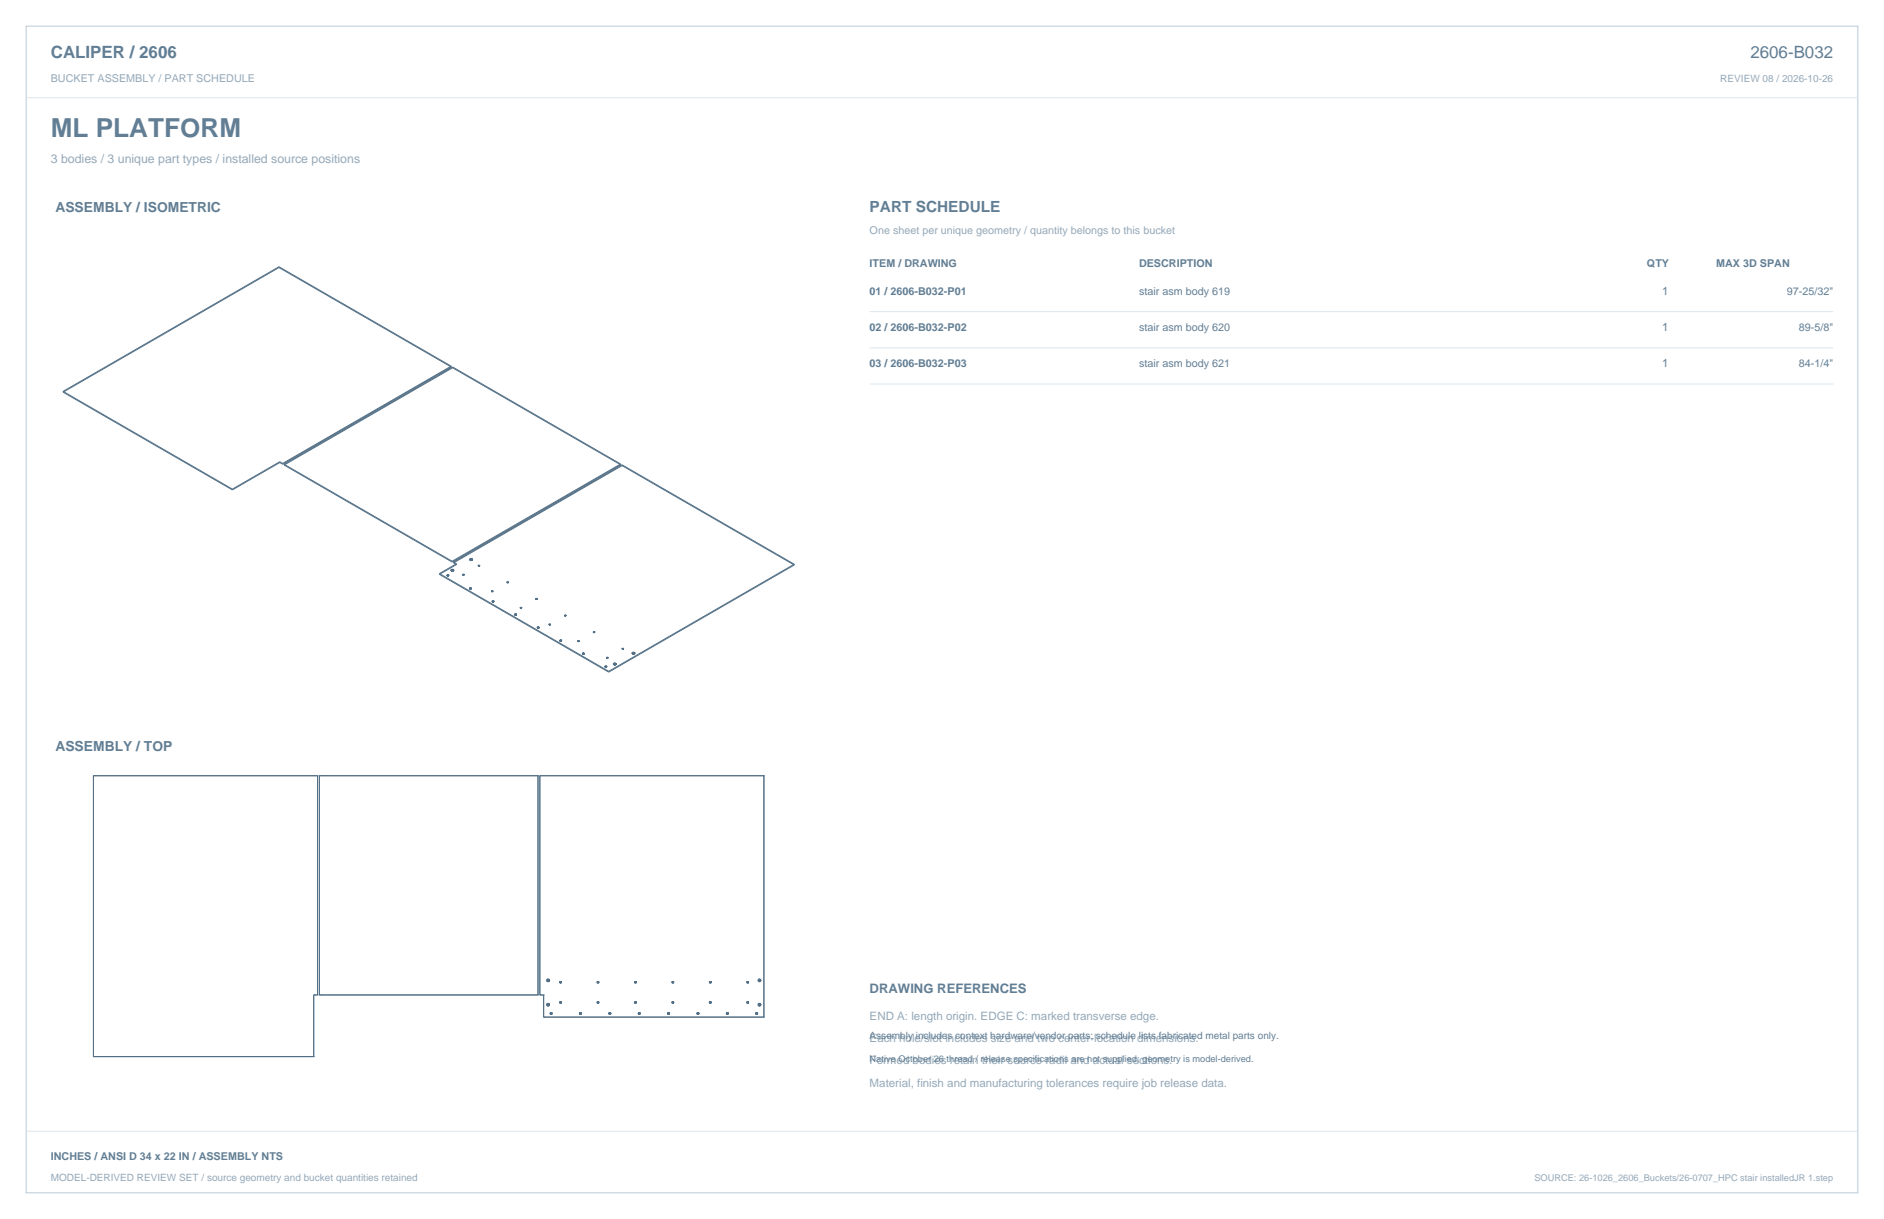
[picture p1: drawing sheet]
<svg xmlns="http://www.w3.org/2000/svg" width="864mm" height="559mm" viewBox="0 0 864 559" stroke-linecap="round" stroke-linejoin="round" font-family="sans-serif">
<defs><g id="words">
<text font-size="12" fill="#617e94" x="23" y="63">ML PLATFORM</text>
<g font-size="7.8" fill="#617e94">
<text x="23" y="27">CALIPER / 2606</text>
<text x="802" y="27">2606-B032</text>
</g>
<text font-size="7.1" fill="#617e94" x="399" y="97">PART SCHEDULE</text>
<g font-size="6.3" fill="#617e94">
<text x="25" y="97">ASSEMBLY / ISOMETRIC</text>
<text x="25" y="344">ASSEMBLY / TOP</text>
</g>
<text font-size="6" fill="#617e94" x="399" y="455">DRAWING REFERENCES</text>
<text font-size="5.6" fill="#93a8b9" x="23" y="75">3 bodies / 3 unique part types / installed source positions</text>
<g font-size="5.3" fill="#617e94">
<text x="762" y="135">1</text>
<text x="762" y="152">1</text>
<text x="762" y="168">1</text>
</g>
<g font-size="5.3" fill="#93a8b9">
<text x="399" y="467">END A: length origin. EDGE C: marked transverse edge.</text>
<text x="399" y="478">Each hole/slot includes size and two center-location dimensions.</text>
<text x="399" y="488">Formed bodies retain their source radii and actual sections.</text>
<text x="399" y="498">Material, finish and manufacturing tolerances require job release data.</text>
</g>
<g font-size="4.9" fill="#93a8b9">
<text x="23" y="38">BUCKET ASSEMBLY / PART SCHEDULE</text>
<text x="399" y="107">One sheet per unique geometry / quantity belongs to this bucket</text>
</g>
<g font-size="4.9" fill="#617e94">
<text x="399" y="122">ITEM / DRAWING</text>
<text x="522" y="122">DESCRIPTION</text>
<text x="755" y="122">QTY</text>
<text x="787" y="122">MAX 3D SPAN</text>
<text x="399" y="135">01 / 2606-B032-P01</text>
<text x="522" y="135">stair asm body 619</text>
<text x="819" y="135">97-25/32&quot;</text>
<text x="399" y="152">02 / 2606-B032-P02</text>
<text x="522" y="152">stair asm body 620</text>
<text x="825" y="152">89-5/8&quot;</text>
<text x="399" y="168">03 / 2606-B032-P03</text>
<text x="522" y="168">stair asm body 621</text>
<text x="825" y="168">84-1/4&quot;</text>
<text x="23" y="532">INCHES / ANSI D 34 x 22 IN / ASSEMBLY NTS</text>
</g>
<g font-size="4.6" fill="#93a8b9">
<text x="789" y="38">REVIEW 08 / 2026-10-26</text>
<text x="23" y="541">MODEL-DERIVED REVIEW SET / source geometry and bucket quantities retained</text>
</g>
<text font-size="4.6" fill="#617e94" x="399" y="476">Assembly includes context hardware/vendor parts; schedule lists fabricated metal parts only.</text>
<text font-size="4.2" fill="#617e94" x="399" y="487">Native October 26 thread / release specifications are not supplied; geometry is model-derived.</text>
<text font-size="4.2" fill="#93a8b9" x="703" y="541">SOURCE: 26-1026_2606_Buckets/26-0707_HPC stair installedJR 1.step</text>
</g></defs>
<path d="M12 12h840v535h-840z" fill="none" stroke="#b8cad8" stroke-width=".46"/>
<path d="M12 45h840M399 143h441M399 159h441M399 176h441M12 519h840" fill="none" stroke="#dbe5ed" stroke-width=".46"/>
<g fill="none" stroke="#536f85" stroke-width=".46">
<path d="M128 122v1M128 122l79 46M128 122l-99 57M128 123l79 45M128 123l-99 57M29 179v1M29 179l78 45M29 180l78 45M207 168h.1M207 168l-77 44M207 168l-77 45M207 168l77 45"/>
<path d="M207 169l77 44M207 168v1M207 169l-77 44M128 212h.1M128 212h2M128 212l-21 12M128 212l2 1M128 212l-21 13M130 212v1M130 213l77 44M130 213l77 45M130 213h.1"/>
<path d="M284 213l-77 45M284 213h.1M284 213l-77 44M285 213l79 46M285 213h.1M285 213l-77 45M107 224v1M207 257v1M208 258h1M208 258l1 1M208 258h.1M209 258l-8 5"/>
<path d="M209 258v1M209 259l-8 4M215 256h.1M215 256l1 1M215 256v1M215 257h.1M215 257h1M216 256h-1M216 257h.1M216 256h.1M216 256v1M216 256h1"/>
<path d="M217 257h-1M217 256h-1M217 256h.1M217 257h.1M217 256l-1 1M217 256v1M219 259h.1M219 259v1M219 259l1 1M219 260h.1M219 259h1M219 260h1"/>
<path d="M220 259h.1M220 259h-1M220 259v1M220 260h.1M364 259l-85 49M364 259h.1M201 263l78 45M201 263h.1M205 264h.1M205 263v1M205 263h.1M205 264h1"/>
<path d="M205 263h1M206 264h-1M206 264h.1M206 263h.1M206 263l-1 1M206 263v1M207 261h.1M207 261v1M207 262h.1M207 261h1M207 261l1 1M208 262h-1"/>
<path d="M208 261h.1M208 261h-1M208 261v1M208 262h.1M212 263h.1M212 264h.1M212 263l1 1M212 263v1M212 263h1M212 264h1M213 264h-1M213 263h.1"/>
<path d="M213 263v1M213 264h.1M215 270h.1M215 269v1M215 269h.1M215 270h1M215 269l1 1M216 270h-1M216 270h.1M216 269v1M216 269h-1M216 269h.1"/>
<path d="M225 271h.1M225 271h1M226 276h.1M226 271h-1M226 271h.1M226 275v1M226 275h.1M232 267h1M232 267h.1M233 267h-1M233 267h.1M238 279h1"/>
<path d="M239 278l-1 1M239 279h.1M239 278h.1M239 278v1M246 275h.1M246 274v1M246 274h.1M236 282h.1M236 281v1M236 281h.1M236 282h1M236 281h1"/>
<path d="M237 282h-1M237 282h.1M237 281h.1M237 281l-1 1M237 281v1M246 288h.1M246 288h1M246 287v1M246 287h.1M246 287h1M247 288h-1M247 288h.1"/>
<path d="M247 287h-1M247 287h.1M247 287v1M247 287l-1 1M252 286h.1M252 286v1M252 287h.1M257 294h.1M257 293v1M257 293h.1M257 293h1M258 293l-1 1"/>
<path d="M258 293v1M258 294h-1M258 294h.1M259 282h.1M259 282v1M265 294h.1M265 294h1M266 294h.1M266 294h-1M267 300h.1M267 299v1M267 299h.1"/>
<path d="M267 299h1M267 300h1M268 299v1M268 299l-1 1M268 300h.1M268 299h.1M268 300h-1M272 290h.1M272 289v1M272 290h1M272 289h.1M272 289l1 1"/>
<path d="M273 290h.1M273 290h-1M285 297v1M285 297h.1M285 297l1 1M285 298h.1M285 298h1M285 297h1M286 297v1M286 297h.1M286 297h-1M286 298h-1"/>
<path d="M286 298h.1M286 297l-1 1M290 299h.1M290 299v1M290 300h.1M290 299h1M290 299l1 1M291 299v1M291 299h.1M291 299h-1M291 300h.1M291 300h-1"/>
<path d="M277 306h.1M277 305v1M277 306h1M277 305h.1M277 305l1 1M277 305h1M278 306h-1M278 305h-1M278 306h.1M278 305h.1M278 305v1M278 301v1"/>
<path d="M278 301h.1M278 302h.1M278 301h1M278 301l1 1M279 302h-1M279 302h.1M279 301v1M279 301h.1M279 301h-1M279 308h.1M281 304h.1M281 304v1"/>
<path d="M281 304l1 1M281 305h1M281 305h.1M281 304h1M282 305h.1M282 304h-1M282 304h.1M282 304l-1 1M282 304v1M282 304h1M283 304l-1 1M283 304h.1"/>
<path d="M283 304h-1M43 356h.1M43 356h103M43 356v128M146 356h.1M146 356v100M146 356h101M247 356h.1M247 356v100M247 356h103M350 356h.1M350 356v110"/>
<path d="M144 456h.1M144 456h2M144 456v28M146 456h.1M146 456h101M247 456h.1M247 456h2M249 456h.1M249 456v10M251 449h.1M251 449v1M251 450h.1"/>
<path d="M251 460h.1M251 449h1M251 460h1M251 450h1M252 450h.1M252 450h-1M252 460h-1M252 449h-1M252 449h.1M252 460h.1M252 449v1M256 460h.1"/>
<path d="M256 459v1M256 450h.1M256 459h.1M256 460h1M256 450h1M257 459h-1M257 460h.1M257 450h-1M257 459h.1M257 450v1M257 459v1M257 450h.1"/>
<path d="M257 451h.1M274 460h.1M274 459v1M274 450h.1M274 459h.1M274 450v1M274 451h.1M291 460h.1M291 459v1M291 450h.1M291 459h.1M291 450v1"/>
<path d="M291 451h.1M308 460h.1M308 459v1M308 450h.1M308 459h.1M308 450v1M308 451h.1M308 450h1M308 459h1M309 460h.1M309 450h.1M309 450h-1"/>
<path d="M309 460h-1M309 459h.1M309 459v1M325 459v1M325 450h.1M325 460h.1M325 459h.1M325 450v1M325 451h.1M325 450h1M325 459h1M326 450h-1"/>
<path d="M326 460h-1M326 460h.1M326 451h.1M326 451h-1M326 450h.1M326 459v1M326 459h.1M326 450v1M342 460h.1M342 459v1M342 450h.1M342 459h.1"/>
<path d="M342 450v1M342 451h.1M342 451h1M342 460h1M342 450h1M343 450h-1M343 459h-1M343 460h.1M343 450h.1M343 459h.1M343 451h.1M343 450v1"/>
<path d="M343 459v1M347 449h.1M347 449l1 1M347 449v1M347 449h1M347 450h1M348 449h.1M348 449h-1M348 450h.1M348 449v1M348 450h-1M348 460h.1"/>
<path d="M348 450h1M348 449h1M348 460h1M348 449l1 1M349 449h.1M349 450h-1M349 450h.1M349 449h-1M349 449v1M249 466h.1M249 466h101M251 460v1"/>
<path d="M251 461h.1M251 461h1M252 461h.1M252 461h-1M252 460v1M252 465h.1M252 464h.1M252 464v1M252 464h1M252 465h1M253 464h-1M253 465h.1"/>
<path d="M253 464h.1M253 464v1M266 465h.1M266 464h.1M266 464v1M279 465h.1M279 464v1M279 464h.1M279 465h1M279 464h1M280 465h.1M280 465h-1"/>
<path d="M280 464h.1M280 464h-1M280 464v1M293 465h.1M293 464v1M293 464h.1M306 465h.1M306 464v1M306 464h.1M306 465h1M306 464h1M307 465h-1"/>
<path d="M307 465h.1M307 464h.1M307 464h-1M307 464v1M319 465h.1M319 465h1M320 464l-1 1M320 465h.1M320 464v1M320 465h-1M320 464h.1M333 465h.1"/>
<path d="M333 464v1M333 464h.1M333 465h1M333 464h1M334 465h.1M334 464h-1M334 464h.1M334 465h-1M334 464v1M346 465h.1M346 464v1M346 464h.1"/>
<path d="M346 464h1M346 464l1 1M346 465h1M347 465h-1M347 465h.1M347 464v1M347 464h-1M347 464h.1M347 460v1M347 461h1M347 461h.1M347 460h.1"/>
<path d="M347 460h1M348 460h-1M348 461h.1M348 460v1M348 461h-1M348 461h1M349 460h-1M349 460h.1M349 461h-1M349 460v1M349 461h.1M349 460l-1 1"/>
<path d="M350 466h.1M43 484h.1M43 484h101M144 484h.1"/>
</g>
<use href="#words"/>
</svg>
